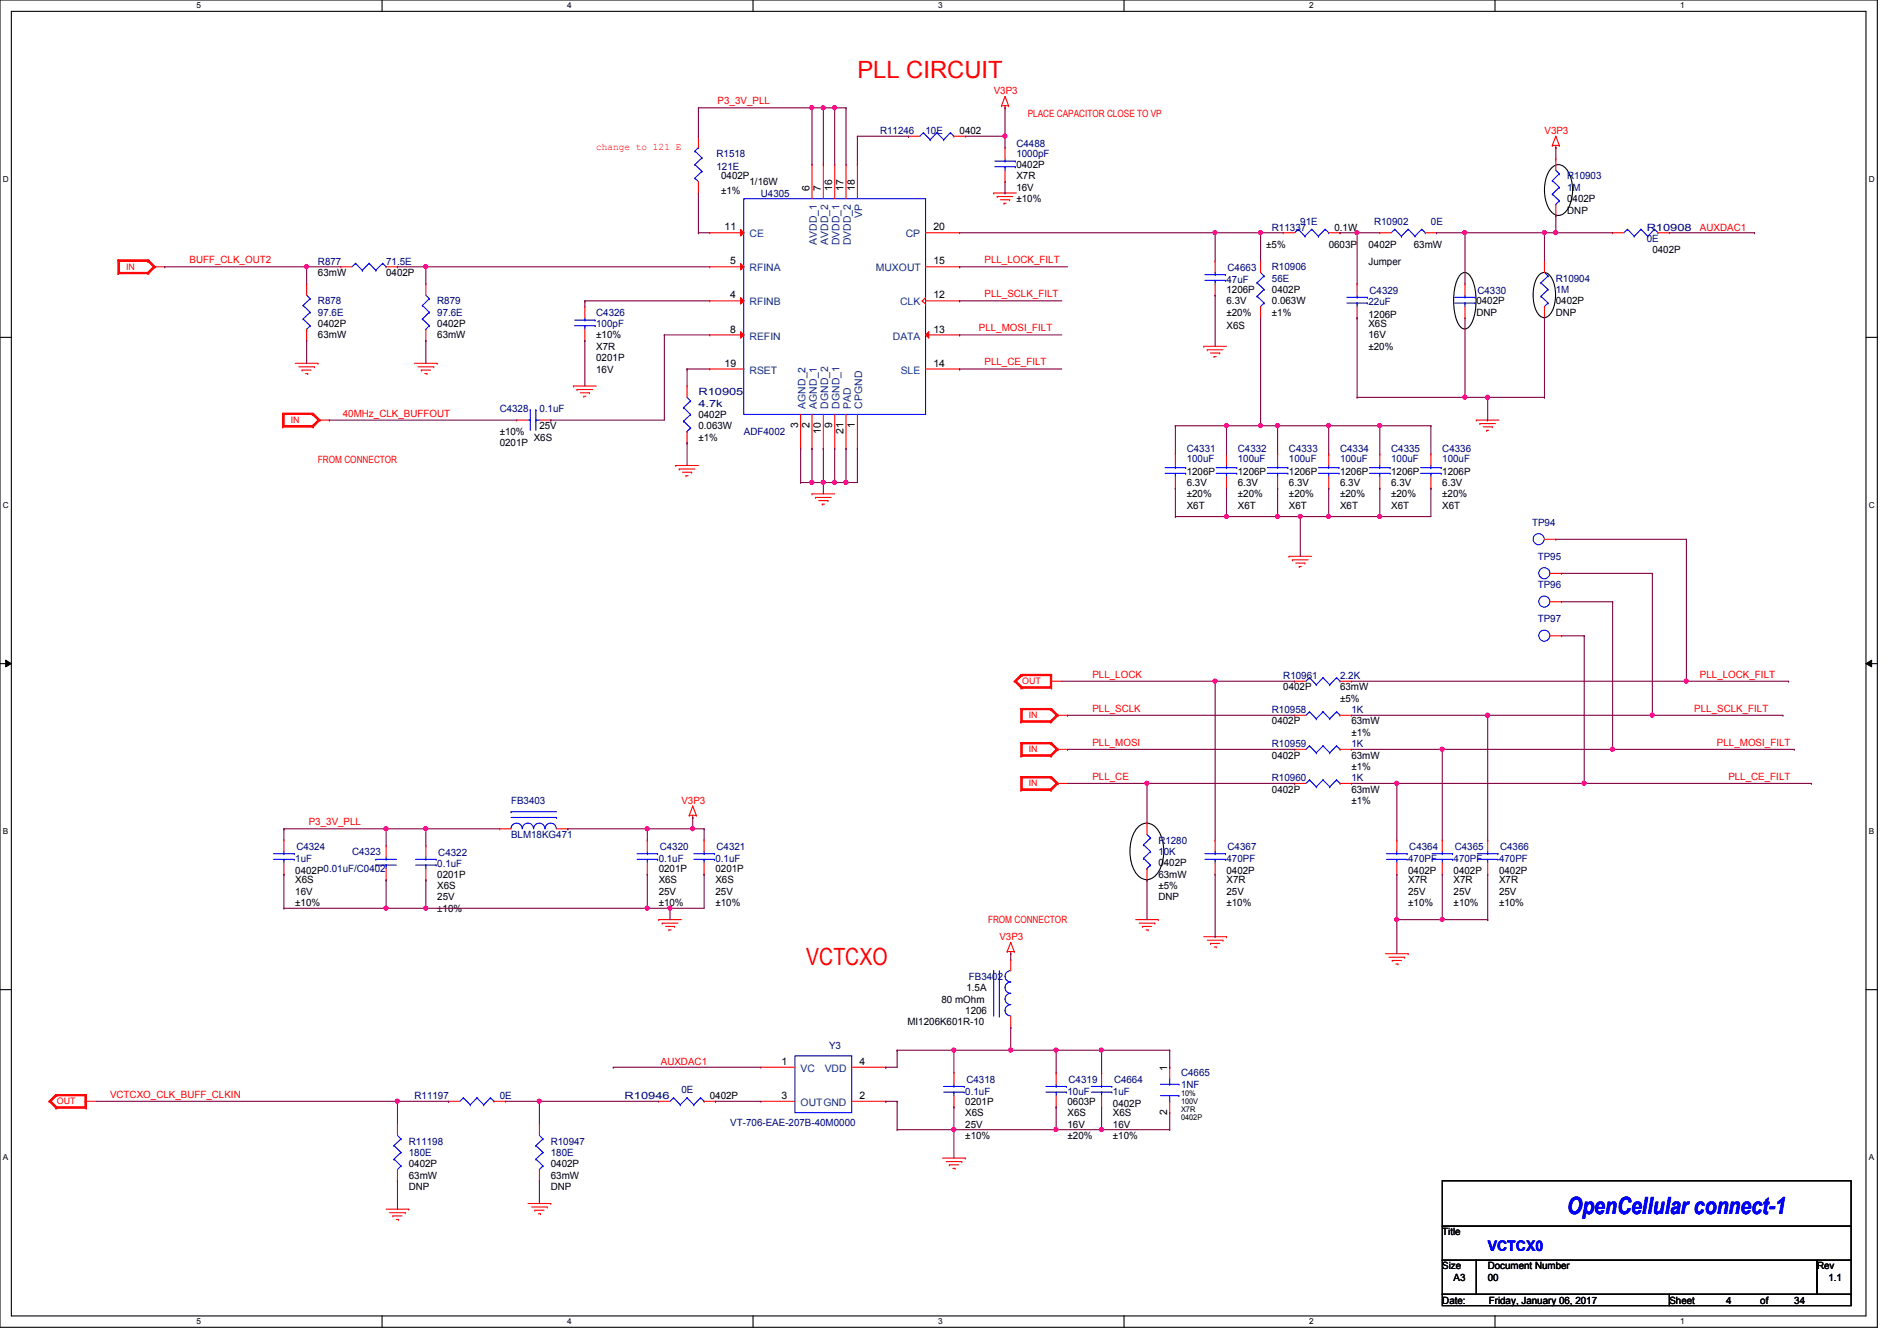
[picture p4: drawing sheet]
<svg xmlns="http://www.w3.org/2000/svg" width="297mm" height="210mm" viewBox="0 0 297 210" stroke-linecap="round" stroke-linejoin="round" font-family="sans-serif">
<defs><g id="words">
<g font-size="3.7" fill="#f00">
<text x="134.2" y="12.2">PLL CIRCUIT</text>
<text x="126.2" y="151">VCTCXO</text>
</g>
<text font-size="3.7" fill="#00f" x="245.4" y="190.2">OpenCellular connect-1</text>
<text font-size="2.3" fill="#00f" x="232.9" y="195.9">VCTCX0</text>
<g font-size="1.6" fill="#f00">
<text x="112.4" y="16.3">P3_3V_PLL</text>
<text x="155.6" y="14.8">V3P3</text>
<text x="93.3" y="23.5">change to 121 E</text>
<text x="160.9" y="18.3">PLACE CAPACITOR CLOSE TO VP</text>
<text x="241.8" y="21">V3P3</text>
<text x="29.7" y="41.2">BUFF_CLK_OUT2</text>
<text x="154.1" y="41.2">PLL_LOCK_FILT</text>
<text x="266.1" y="36.1">AUXDAC1</text>
<text x="154.1" y="46.6">PLL_SCLK_FILT</text>
<text x="153.2" y="51.9">PLL_MOSI_FILT</text>
<text x="154.1" y="57.2">PLL_CE_FILT</text>
<text x="53.7" y="65.2">40MHz_CLK_BUFFOUT</text>
<text x="49.8" y="72.6">FROM CONNECTOR</text>
<text x="171" y="106.1">PLL_LOCK</text>
<text x="266.1" y="106.1">PLL_LOCK_FILT</text>
<text x="171" y="111.5">PLL_SCLK</text>
<text x="265.3" y="111.5">PLL_SCLK_FILT</text>
<text x="171" y="116.8">PLL_MOSI</text>
<text x="268.8" y="116.8">PLL_MOSI_FILT</text>
<text x="106.7" y="125.9">V3P3</text>
<text x="171" y="122.1">PLL_CE</text>
<text x="270.6" y="122.1">PLL_CE_FILT</text>
<text x="48.3" y="129.2">P3_3V_PLL</text>
<text x="154.7" y="144.6">FROM CONNECTOR</text>
<text x="156.5" y="147.2">V3P3</text>
<text x="103.5" y="166.8">AUXDAC1</text>
<text x="17.2" y="171.9">VCTCXO_CLK_BUFF_CLKIN</text>
</g>
<g font-size="1.6" fill="#000080">
<text x="137.8" y="21">R11246</text>
<text x="144.9" y="21">10E</text>
<text x="159.1" y="22.9">C4488</text>
<text x="112.2" y="24.6">R1518</text>
<text x="112.2" y="26.7">121E</text>
<text x="159.1" y="24.6">1000pF</text>
<text x="245.4" y="28.1">R10903</text>
<text x="245.4" y="29.9">1M</text>
<text x="119.1" y="30.8">U4305</text>
<text x="203.6" y="35.2">91E</text>
<text x="215.1" y="35.2">R10902</text>
<text x="224" y="35.2">0E</text>
<text x="49.8" y="41.4">R877</text>
<text x="60.5" y="41.4">71.5E</text>
<text x="199.1" y="36.1">R11337</text>
<text x="257.8" y="36.1">R10908</text>
<text x="257.8" y="37.9">0E</text>
<text x="49.8" y="47.7">R878</text>
<text x="68.5" y="47.7">R879</text>
<text x="192" y="44.3">47uF</text>
<text x="192.2" y="42.5">C4663</text>
<text x="199.1" y="42.3">R10906</text>
<text x="199.1" y="44.1">56E</text>
<text x="214.2" y="47.8">22uF</text>
<text x="214.4" y="46.1">C4329</text>
<text x="231.3" y="46.1">C4330</text>
<text x="243.6" y="44.1">R10904</text>
<text x="243.6" y="45.9">1M</text>
<text x="49.8" y="49.4">97.6E</text>
<text x="68.5" y="49.4">97.6E</text>
<text x="93.3" y="49.4">C4326</text>
<text x="93.3" y="51.2">100pF</text>
<text x="78.2" y="64.6">C4328</text>
<text x="84.5" y="64.6">0.1uF</text>
<text x="109.3" y="61.9">R10905</text>
<text x="109.3" y="63.7">4.7k</text>
<text x="116.5" y="68.1">ADF4002</text>
<text x="185.8" y="70.8">C4331</text>
<text x="193.8" y="70.8">C4332</text>
<text x="201.8" y="70.8">C4333</text>
<text x="209.8" y="70.8">C4334</text>
<text x="217.8" y="70.8">C4335</text>
<text x="225.8" y="70.8">C4336</text>
<text x="185.8" y="72.4">100uF</text>
<text x="193.8" y="72.4">100uF</text>
<text x="201.8" y="72.4">100uF</text>
<text x="209.8" y="72.4">100uF</text>
<text x="217.8" y="72.4">100uF</text>
<text x="225.8" y="72.4">100uF</text>
<text x="239.9" y="82.3">TP94</text>
<text x="240.7" y="87.7">TP95</text>
<text x="240.7" y="92.1">TP96</text>
<text x="240.7" y="97.5">TP97</text>
<text x="200.9" y="106.3">R10961</text>
<text x="209.8" y="106.3">2.2K</text>
<text x="199.1" y="111.7">R10958</text>
<text x="211.6" y="111.7">1K</text>
<text x="199.1" y="117">R10959</text>
<text x="211.6" y="117">1K</text>
<text x="80" y="125.9">FB3403</text>
<text x="199.1" y="122.3">R10960</text>
<text x="211.6" y="122.3">1K</text>
<text x="80" y="131.2">BLM18KG471</text>
<text x="46.2" y="135">1uF</text>
<text x="46.4" y="133.2">C4324</text>
<text x="55.1" y="133.9">C4323</text>
<text x="68.5" y="135.8">0.1uF</text>
<text x="68.6" y="134.1">C4322</text>
<text x="103.1" y="135">0.1uF</text>
<text x="103.3" y="133.2">C4320</text>
<text x="112" y="135">0.1uF</text>
<text x="112.2" y="133.2">C4321</text>
<text x="181.4" y="132.1">R1280</text>
<text x="181.4" y="133.9">10K</text>
<text x="192" y="135">470PF</text>
<text x="192.2" y="133.2">C4367</text>
<text x="220.5" y="135">470PF</text>
<text x="220.6" y="133.2">C4364</text>
<text x="227.6" y="135">470PF</text>
<text x="227.8" y="133.2">C4365</text>
<text x="234.7" y="135">470PF</text>
<text x="234.9" y="133.2">C4366</text>
<text x="151.7" y="153.5">FB3402</text>
<text x="129.8" y="164.3">Y3</text>
<text x="64.9" y="172.1">R11197</text>
<text x="78.2" y="172.1">0E</text>
<text x="97.8" y="172.1">R10946</text>
<text x="106.7" y="171.2">0E</text>
<text x="151.1" y="171.4">0.1uF</text>
<text x="151.3" y="169.6">C4318</text>
<text x="167.1" y="171.4">10uF</text>
<text x="167.3" y="169.6">C4319</text>
<text x="174.2" y="171.4">1uF</text>
<text x="174.4" y="169.6">C4664</text>
<text x="184.9" y="170.3">1NF</text>
<text x="184.9" y="168.6">C4665</text>
<text x="64" y="179.2">R11198</text>
<text x="86.2" y="179.2">R10947</text>
<text x="114.3" y="176.4">VT-706-EAE-207B-40M0000</text>
<text x="64" y="181">180E</text>
<text x="86.2" y="181">180E</text>
</g>
<g font-size="1.6">
<text x="150.2" y="21">0402</text>
<text x="112.9" y="28.1">0402P</text>
<text x="117.3" y="29">1/16W</text>
<text x="126.7" y="29.9" transform="rotate(-90 126.7 29.9)">6</text>
<text x="128.5" y="29.9" transform="rotate(-90 128.5 29.9)">7</text>
<text x="130.3" y="29.9" transform="rotate(-90 130.3 29.9)">16</text>
<text x="132.1" y="29.9" transform="rotate(-90 132.1 29.9)">17</text>
<text x="133.9" y="29.9" transform="rotate(-90 133.9 29.9)">18</text>
<text x="159.1" y="29.9">16V</text>
<text x="159.1" y="26.3">0402P</text>
<text x="159.1" y="28.1">X7R</text>
<text x="112.9" y="30.4">±1%</text>
<text x="159.1" y="31.7">±10%</text>
<text x="245.4" y="31.7">0402P</text>
<text x="245.4" y="33.4">DNP</text>
<text x="113.5" y="36.1">11</text>
<text x="114.3" y="41.4">5</text>
<text x="146.1" y="36.1">20</text>
<text x="146.1" y="41.4">15</text>
<text x="198.2" y="38.8">±5%</text>
<text x="208" y="38.8">0603P</text>
<text x="208.9" y="36.1">0.1W</text>
<text x="214.2" y="38.8">0402P</text>
<text x="214.2" y="41.4">Jumper</text>
<text x="221.4" y="38.8">63mW</text>
<text x="258.7" y="39.7">0402P</text>
<text x="49.8" y="43.2">63mW</text>
<text x="60.5" y="43.2">0402P</text>
<text x="114.3" y="46.7">4</text>
<text x="146.1" y="46.7">12</text>
<text x="192" y="47.7">6.3V</text>
<text x="192" y="45.9">1206P</text>
<text x="199.1" y="47.7">0.063W</text>
<text x="199.1" y="45.9">0402P</text>
<text x="231.1" y="47.7">0402P</text>
<text x="243.6" y="47.7">0402P</text>
<text x="49.8" y="51.2">0402P</text>
<text x="49.8" y="53">63mW</text>
<text x="68.5" y="51.2">0402P</text>
<text x="68.5" y="53">63mW</text>
<text x="93.3" y="53">±10%</text>
<text x="114.3" y="52.1">8</text>
<text x="146.1" y="52.1">13</text>
<text x="192" y="49.4">±20%</text>
<text x="192" y="51.6">X6S</text>
<text x="199.1" y="49.4">±1%</text>
<text x="214.2" y="49.8">1206P</text>
<text x="214.2" y="53">16V</text>
<text x="214.2" y="51.2">X6S</text>
<text x="231.1" y="49.4">DNP</text>
<text x="243.6" y="49.4">DNP</text>
<text x="93.3" y="56.6">0201P</text>
<text x="93.3" y="58.3">16V</text>
<text x="93.3" y="54.8">X7R</text>
<text x="113.5" y="57.4">19</text>
<text x="146.1" y="57.4">14</text>
<text x="214.2" y="54.8">±20%</text>
<text x="109.3" y="65.4">0402P</text>
<text x="78.2" y="68.1">±10%</text>
<text x="78.2" y="69.9">0201P</text>
<text x="83.6" y="69">X6S</text>
<text x="84.5" y="67.2">25V</text>
<text x="109.3" y="67.2">0.063W</text>
<text x="109.3" y="69">±1%</text>
<text x="125" y="67" transform="rotate(-90 125 67)">3</text>
<text x="126.7" y="67" transform="rotate(-90 126.7 67)">2</text>
<text x="128.5" y="67.9" transform="rotate(-90 128.5 67.9)">10</text>
<text x="130.3" y="67" transform="rotate(-90 130.3 67)">9</text>
<text x="132.1" y="67.9" transform="rotate(-90 132.1 67.9)">21</text>
<text x="133.9" y="67" transform="rotate(-90 133.9 67)">1</text>
<text x="185.8" y="74.3">1206P</text>
<text x="185.8" y="76.1">6.3V</text>
<text x="185.8" y="77.9">±20%</text>
<text x="193.8" y="74.3">1206P</text>
<text x="193.8" y="76.1">6.3V</text>
<text x="193.8" y="77.9">±20%</text>
<text x="201.8" y="74.3">1206P</text>
<text x="201.8" y="76.1">6.3V</text>
<text x="201.8" y="77.9">±20%</text>
<text x="209.8" y="74.3">1206P</text>
<text x="209.8" y="76.1">6.3V</text>
<text x="209.8" y="77.9">±20%</text>
<text x="217.8" y="74.3">1206P</text>
<text x="217.8" y="76.1">6.3V</text>
<text x="217.8" y="77.9">±20%</text>
<text x="225.8" y="74.3">1206P</text>
<text x="225.8" y="76.1">6.3V</text>
<text x="225.8" y="77.9">±20%</text>
<text x="185.8" y="79.7">X6T</text>
<text x="193.8" y="79.7">X6T</text>
<text x="201.8" y="79.7">X6T</text>
<text x="209.8" y="79.7">X6T</text>
<text x="217.8" y="79.7">X6T</text>
<text x="225.8" y="79.7">X6T</text>
<text x="199.1" y="113.5">0402P</text>
<text x="200.9" y="108.1">0402P</text>
<text x="209.8" y="108.1">63mW</text>
<text x="209.8" y="109.9">±5%</text>
<text x="211.6" y="113.5">63mW</text>
<text x="199.1" y="118.8">0402P</text>
<text x="211.6" y="118.8">63mW</text>
<text x="211.6" y="115.2">±1%</text>
<text x="199.1" y="124.1">0402P</text>
<text x="211.6" y="124.1">63mW</text>
<text x="211.6" y="120.6">±1%</text>
<text x="211.6" y="125.9">±1%</text>
<text x="46.2" y="136.9">0402P0.01uF/C0402</text>
<text x="68.5" y="137.5">0201P</text>
<text x="103.1" y="136.6">0201P</text>
<text x="112" y="136.6">0201P</text>
<text x="181.4" y="135.7">0402P</text>
<text x="181.4" y="137.5">63mW</text>
<text x="192" y="136.9">0402P</text>
<text x="220.5" y="136.9">0402P</text>
<text x="227.6" y="136.9">0402P</text>
<text x="234.7" y="136.9">0402P</text>
<text x="46.2" y="140.1">16V</text>
<text x="46.2" y="138.3">X6S</text>
<text x="46.2" y="141.9">±10%</text>
<text x="68.5" y="142.8">±10%</text>
<text x="68.5" y="141">25V</text>
<text x="68.5" y="139.2">X6S</text>
<text x="103.1" y="141.9">±10%</text>
<text x="103.1" y="140.1">25V</text>
<text x="103.1" y="138.3">X6S</text>
<text x="112" y="141.9">±10%</text>
<text x="112" y="140.1">25V</text>
<text x="112" y="138.3">X6S</text>
<text x="181.4" y="139.2">±5%</text>
<text x="181.4" y="141">DNP</text>
<text x="192" y="140.1">25V</text>
<text x="192" y="138.3">X7R</text>
<text x="192" y="141.9">±10%</text>
<text x="220.5" y="140.1">25V</text>
<text x="220.5" y="138.3">X7R</text>
<text x="220.5" y="141.9">±10%</text>
<text x="227.6" y="140.1">25V</text>
<text x="227.6" y="138.3">X7R</text>
<text x="227.6" y="141.9">±10%</text>
<text x="234.7" y="140.1">25V</text>
<text x="234.7" y="138.3">X7R</text>
<text x="234.7" y="141.9">±10%</text>
<text x="151.3" y="155.2">1.5A</text>
<text x="142.1" y="160.6">MI1206K601R-10</text>
<text x="147.4" y="157">80 mOhm</text>
<text x="151.1" y="158.8">1206</text>
<text x="122.3" y="166.8">1</text>
<text x="134.6" y="166.8">4</text>
<text x="182.8" y="167.7" transform="rotate(-90 182.8 167.7)">1</text>
<text x="111.1" y="172.1">0402P</text>
<text x="122.3" y="172.1">3</text>
<text x="134.6" y="172.1">2</text>
<text x="151.1" y="173">0201P</text>
<text x="167.1" y="173">0603P</text>
<text x="174.2" y="173.4">0402P</text>
<text x="151.1" y="178.4">±10%</text>
<text x="151.1" y="176.6">25V</text>
<text x="151.1" y="174.8">X6S</text>
<text x="167.1" y="178.4">±20%</text>
<text x="167.1" y="176.6">16V</text>
<text x="167.1" y="174.8">X6S</text>
<text x="174.2" y="176.6">16V</text>
<text x="174.2" y="174.8">X6S</text>
<text x="174.2" y="178.4">±10%</text>
<text x="182.8" y="174.6" transform="rotate(-90 182.8 174.6)">2</text>
<text x="64" y="182.8">0402P</text>
<text x="64" y="184.6">63mW</text>
<text x="86.2" y="182.8">0402P</text>
<text x="86.2" y="184.6">63mW</text>
<text x="64" y="186.4">DNP</text>
<text x="86.2" y="186.4">DNP</text>
<text x="225.8" y="193.5">Title</text>
<text x="225.8" y="198.8">Size</text>
<text x="227.6" y="200.6">A3</text>
<text x="232.9" y="198.8">Document Number</text>
<text x="232.9" y="200.6">00</text>
<text x="284.5" y="198.8">Rev</text>
<text x="286.3" y="200.6">1.1</text>
<text x="225.8" y="204.1">Date:</text>
<text x="233.1" y="204.1">Friday, January 06, 2017</text>
<text x="261.4" y="204.1">Sheet</text>
<text x="270.3" y="204.1">4</text>
<text x="275.6" y="204.1">of</text>
<text x="280.9" y="204.1">34</text>
</g>
<g font-size="1.6" fill="#004080">
<text x="135" y="34.2" transform="rotate(-90 135 34.2)">VP</text>
<text x="117.3" y="37.2">CE</text>
<text x="127.9" y="38.4" transform="rotate(-90 127.9 38.4)">AVDD_1</text>
<text x="129.7" y="38.4" transform="rotate(-90 129.7 38.4)">AVDD_2</text>
<text x="131.4" y="38.4" transform="rotate(-90 131.4 38.4)">DVDD_1</text>
<text x="133.2" y="38.4" transform="rotate(-90 133.2 38.4)">DVDD_2</text>
<text x="141.8" y="37.2">CP</text>
<text x="117.3" y="42.5">RFINA</text>
<text x="117.3" y="47.8">RFINB</text>
<text x="137.1" y="42.5">MUXOUT</text>
<text x="140.9" y="47.8">CLK</text>
<text x="117.3" y="53.2">REFIN</text>
<text x="139.8" y="53.2">DATA</text>
<text x="117.3" y="58.5">RSET</text>
<text x="141" y="58.5">SLE</text>
<text x="126.1" y="64" transform="rotate(-90 126.1 64)">AGND_2</text>
<text x="127.9" y="64" transform="rotate(-90 127.9 64)">AGND_1</text>
<text x="129.7" y="64" transform="rotate(-90 129.7 64)">DGND_2</text>
<text x="131.4" y="64" transform="rotate(-90 131.4 64)">DGND_1</text>
<text x="133.2" y="64" transform="rotate(-90 133.2 64)">PAD</text>
<text x="135" y="64" transform="rotate(-90 135 64)">CPGND</text>
<text x="125.3" y="167.9">VC</text>
<text x="129.1" y="167.9">VDD</text>
<text x="125.3" y="173.2">OUTGND</text>
</g>
<g font-size="1.4" fill="#f00">
<text x="19.7" y="42.2">IN</text>
<text x="45.5" y="66.2">IN</text>
<text x="160" y="107.1">OUT</text>
<text x="161.1" y="112.4">IN</text>
<text x="161.1" y="117.8">IN</text>
<text x="161.1" y="123.1">IN</text>
<text x="8.9" y="172.9">OUT</text>
</g>
<g font-size="1.3">
<text x="30.8" y="1.3">5</text>
<text x="88.8" y="1.3">4</text>
<text x="146.9" y="1.3">3</text>
<text x="205" y="1.3">2</text>
<text x="263.1" y="1.3">1</text>
<text x=".5" y="28.4">D</text>
<text x="292.6" y="28.4">D</text>
<text x=".5" y="79.5">C</text>
<text x="292.6" y="79.5">C</text>
<text x=".5" y="130.6">B</text>
<text x="292.6" y="130.6">B</text>
<text x=".5" y="181.7">A</text>
<text x="292.6" y="181.7">A</text>
<text x="30.8" y="207.4">5</text>
<text x="88.8" y="207.4">4</text>
<text x="146.9" y="207.4">3</text>
<text x="205" y="207.4">2</text>
<text x="263.1" y="207.4">1</text>
</g>
<g font-size="1.2">
<text x="184.9" y="172.9">100V</text>
<text x="184.9" y="171.7">10%</text>
<text x="184.9" y="175.4">0402P</text>
<text x="184.9" y="174.2">X7R</text>
</g>
</g></defs>
<path d="M0 0h293.9v207.9h-293.9zM1.8 1.8h290.3v204.3h-290.3z" fill="none" stroke="#000" stroke-width=".17"/>
<g fill="#fff">
<path d="M30.8 .2h.7v1.4h-.7z"/>
<path d="M30.8 206.2h.7v1.4h-.7z"/>
</g>
<path d="M59.8 0v1.8M59.8 206.1v1.8" fill="none" stroke="#000" stroke-width=".17"/>
<g fill="#fff">
<path d="M88.8 .2h.7v1.4h-.7z"/>
<path d="M88.8 206.2h.7v1.4h-.7z"/>
</g>
<path d="M117.9 0v1.8M117.9 206.1v1.8" fill="none" stroke="#000" stroke-width=".17"/>
<g fill="#fff">
<path d="M146.9 .2h.7v1.4h-.7z"/>
<path d="M146.9 206.2h.7v1.4h-.7z"/>
</g>
<path d="M176 0v1.8M176 206.1v1.8" fill="none" stroke="#000" stroke-width=".17"/>
<g fill="#fff">
<path d="M205 .2h.7v1.4h-.7z"/>
<path d="M205 206.2h.7v1.4h-.7z"/>
</g>
<path d="M234.1 0v1.8M234.1 206.1v1.8" fill="none" stroke="#000" stroke-width=".17"/>
<g fill="#fff">
<path d="M263.1 .2h.6v1.4h-.6z"/>
<path d="M263.1 206.2h.6v1.4h-.6z"/>
<path d="M.5 27.3h.9v1.4h-.9z"/>
<path d="M292.6 27.3h.9v1.4h-.9z"/>
<path d="M.5 78.4h.9v1.4h-.9z"/>
<path d="M292.6 78.4h.9v1.4h-.9z"/>
</g>
<path d="M0 52.8h1.8M292.1 52.8h1.8" fill="none" stroke="#000" stroke-width=".17"/>
<g fill="#fff">
<path d="M.5 129.5h.8v1.4h-.8z"/>
<path d="M292.6 129.5h.8v1.4h-.8z"/>
</g>
<path d="M0 103.9h1.8M292.1 103.9h1.8" fill="none" stroke="#000" stroke-width=".17"/>
<path d="M.9 103.4l.9 .5-.9 .5zM292.1 103.9l.9-.5v1z" fill="#000"/>
<path d="M.9 103.4l.9 .5-.9 .5zM292.1 103.9l.9-.5v1z" fill="none" stroke="#000" stroke-width=".16"/>
<g fill="#fff">
<path d="M.5 180.5h.8v1.4h-.8z"/>
<path d="M292.6 180.5h.8v1.4h-.8z"/>
</g>
<g fill="none" stroke="#000" stroke-width=".17">
<path d="M242.8 26.5a1.48 1.48 0 0 1 2.6 .2 5.9 5.9 0 0 1-.4 6.6 1.55 1.55 0 0 1-2.6-.7 6.3 6.3 0 0 1 .4-6.1zM228.6 43a.96 .96 0 0 1 1-.3 .96 .96 0 0 1 .7 .7 9 9 0 0 1 0 7.4 1.02 1.02 0 0 1-1 .7 1.02 1.02 0 0 1-1-.7 9.3 9.3 0 0 1 0-7.4zM241 43a1.12 1.12 0 0 1 1.9 .4 5.8 5.8 0 0 1-.4 6 1.1 1.1 0 0 1-1.8-.4 5.9 5.9 0 0 1 .3-6zM178.1 129.7a1.95 1.95 0 0 1 3.3 .5 6.5 6.5 0 0 1-.4 6.8 1.93 1.93 0 0 1-3.3-.5 6.6 6.6 0 0 1 .4-6.8zM0 155h1.8M292.1 155h1.8M225.8 184.9h64v7.1h-64zM225.8 192h64v5.4h-64zM225.8 197.4h5.3v5.3h-5.3zM231.1 197.4h53.4v5.3h-53.4zM284.5 197.4h5.3v5.3h-5.3zM225.8 202.7h35.6v1.8h-35.6z"/>
<path d="M261.4 202.7h28.4v1.8h-28.4z"/>
</g>
<g fill="none" stroke="#f00" stroke-width=".17">
<path d="M156.8 16.6h.1M156.8 16.6h1.1M157.4 16.9h.1M157.4 15.1h.1M157.4 16.6v.3M157.4 15.1l-.6 1.5M157.4 15.1l.5 1.5M157.9 16.6h.1M109.3 30.2h.1M109.3 21.3h.1M109.3 21.3v1.8M109.3 28.4v1.8"/>
<path d="M142.2 21.3h.1M142.2 21.3h1.8M149.4 21.3h1.7M151.1 21.3h.1M155.6 30.2h.1M155.6 30.2h3.5M156.1 30.8h.1M156.1 30.8h2.5M156.6 31.3h1.5M157.2 31.8h.1M157.2 31.8h.3M157.4 23.1h.1"/>
<path d="M157.4 28.4h.1M157.4 23.1v1.8M157.4 26.7v1.7M158.1 31.3h.1M200.9 36.4h.1M200.9 36.4h1.8M208 36.4h1.8M209.8 36.4h.1M216 36.4h.1M216 36.4h1.8M223.1 36.4h1.8M224.9 36.4h.1"/>
<path d="M243 22.8h.1M243 22.8h1.1M243.6 23.1h.1M243.6 21.3h.1M243.6 24.9h.1M243.6 33.8h.1M243.6 22.8v.3M243.6 24.9v1.8M243.6 32v1.8M243.6 21.3l-.6 1.5M243.6 21.3l.5 1.5M244.1 22.8h.1"/>
<path d="M252.5 36.4h.1M252.5 36.4h1.8M259.6 36.4h1.8M261.4 36.4h.1M18.5 40.7h.1M18.5 42.8h.1M18.5 40.7h4.8M18.5 40.7v2.1M18.5 42.8h4.8M18.7 40.9h.1M18.7 42.7h.1M18.7 40.9h4.4"/>
<path d="M18.7 40.9v1.8M18.7 42.7h4.4M23.1 40.9h.1M23.1 42.7h.1M23.1 40.7h.1M23.1 42.8h.1M23.1 40.9l.9 .9M23.1 40.9l1.1 .9M23.1 40.7l1.1 1.1M23.3 40.7h.1M23.3 42.8h.1M23.3 40.7l1 1.1"/>
<path d="M24 41.8h.1M24 41.8h1.8M24 41.8l-.9 .9M24.2 41.8h.1M24.2 41.8l-1.1 1M24.2 41.8l-1.1 .9M24.3 41.8h.1M24.3 41.8l-1 1M46.2 56.9h3.6M46.8 57.4h2.4M47.3 58h.1M47.3 58h1.4"/>
<path d="M47.8 58.5h.4M48.2 58.5h.1M49.2 57.4h.1M49.8 56.9h.1M53.3 41.8h.1M53.3 41.8h1.8M60.5 41.8h1.7M62.2 41.8h.1M64.9 56.9h3.6M65.4 57.4h2.5M66 58h.1M66 58h1.4"/>
<path d="M66.5 58.5h.3M66.7 44.4h.1M66.7 53.3h.1M66.7 44.4v1.8M66.7 51.6v1.7M66.8 58.5h.1M67.9 57.4h.1M68.5 56.9h.1M91.6 48h.1M91.6 53.3h.1M91.6 48v1.8M91.6 51.6v1.7"/>
<path d="M188.5 54.2h.1M188.5 54.2h3.5M189 54.8h.1M189 54.8h2.5M189.5 55.3h1.5M190.1 55.8h.1M190.1 55.8h.3M190.2 40.9h.1M190.2 46.2h.1M190.2 40.9v1.8M190.2 44.4v1.8M191 55.3h.1"/>
<path d="M197.4 40.9h.1M197.4 49.8h.1M197.4 40.9v1.8M197.4 48v1.8M212.5 44.4h.1M212.5 49.8h.1M212.5 44.4v1.8M212.5 48v1.8M229.4 44.4h.1M229.4 49.8h.1M229.4 44.4v1.8M229.4 48v1.8"/>
<path d="M241.8 40.9h.1M241.8 49.8h.1M241.8 40.9v1.8M241.8 48v1.8M44.3 64.7h.1M44.3 66.8h.1M44.3 66.8h4.8M44.3 64.7h4.8M44.3 64.7v2.1M44.4 64.9h.1M44.4 66.7h.1M44.4 64.9h4.5"/>
<path d="M44.4 64.9v1.8M44.4 66.7h4.5M48.9 64.9h.1M48.9 66.7h.1M48.9 64.7h.1M48.9 66.8h.1M48.9 64.9l.9 .9M48.9 64.9l1.1 .9M48.9 64.7l1.1 1.1M49.1 64.7h.1M49.1 66.8h.1M49.1 64.7l1 1.1"/>
<path d="M49.8 65.8h.1M49.8 65.8h1.8M49.8 65.8l-.9 .9M50 65.8h.1M50 65.8l-1.1 1M50 65.8l-1.1 .9M50.1 65.8h.1M50.1 65.8l-1 1M80.9 65.8h.1M80.9 65.8h1.8M84.5 65.8h1.7M86.2 65.8h.1"/>
<path d="M89.8 60.5h.1M89.8 60.5h3.5M90.3 61h.1M90.3 61h2.5M90.8 61.5h1.5M91.4 62.1h.1M91.4 62.1h.3M92.3 61.5h.1M105.8 72.9h.1M105.8 72.9h3.5M106.3 73.4h.1M106.3 73.4h2.5"/>
<path d="M106.8 74h1.5M107.4 74.5h.1M107.4 74.5h.3M107.6 60.5h.1M107.6 69.3h.1M107.6 60.5v1.7M107.6 67.6v1.7M108.3 74h.1M127.1 77.3h.1M127.1 77.3h3.6M127.7 77.9h.1M127.7 77.9h2.4"/>
<path d="M128.2 78.4h1.4M128.7 79h.1M128.7 79h.4M129.6 78.4h.1M192 71.1h.1M192 76.5h.1M192 71.1v1.8M192 74.7v1.8M200 71.1h.1M200 76.5h.1M200 71.1v1.8M200 74.7v1.8"/>
<path d="M208 71.1h.1M208 76.5h.1M208 71.1v1.8M208 74.7v1.8M216 71.1h.1M216 76.5h.1M216 71.1v1.8M216 74.7v1.8M224 71.1h.1M224 76.5h.1M224 71.1v1.8M224 74.7v1.8"/>
<path d="M231.1 65.8h.1M231.1 65.8h3.6M231.7 66.3h.1M231.7 66.3h2.4M232.2 66.8h1.4M232.7 67.4h.1M232.7 67.4h.4M233.6 66.8h.1M201.8 87.1h.1M201.8 87.1h3.6M202.4 87.7h.1M202.4 87.7h2.4"/>
<path d="M202.9 88.2h1.4M203.4 88.7h.1M203.4 88.7h.4M204.3 88.2h.1M242.7 99.6h1.8M242.7 94.2h1.8M242.7 89.8h1.8M244.5 99.6h.1M244.5 94.2h.1M244.5 89.8h.1M158.8 106.7h.1M158.8 106.7l1.1 1"/>
<path d="M159 106.7h.1M159 106.7l1 1M159 106.7l1 .9M159.1 106.7h.1M159.1 106.7l.9 .9M159.9 116.3h.1M159.9 118.4h.1M159.9 111h.1M159.9 113.1h.1M159.9 105.6h.1M159.9 107.7h.1M159.9 111v2.1"/>
<path d="M159.9 116.3v2.1M159.9 116.3h4.7M159.9 118.4h4.7M159.9 111h4.7M159.9 113.1h4.7M159.9 105.6h4.7M159.9 107.7h4.7M159.9 105.6l-1.1 1.1M160 116.5h.1M160 118.2h.1M160 111.1h.1M160 112.9h.1"/>
<path d="M160 105.8h.1M160 107.6h.1M160 105.6h.1M160 107.7h.1M160 111.1v1.8M160 116.5v1.7M160 116.5h4.5M160 118.2h4.5M160 111.1h4.5M160 112.9h4.5M160 105.8l-.9 .9M160 105.8h4.5"/>
<path d="M160 107.6h4.5M160 105.8l-1 .9M160 105.6l-1 1.1M164.5 116.5h.1M164.5 118.2h.1M164.5 116.3h.1M164.5 118.4h.1M164.5 111.1h.1M164.5 112.9h.1M164.5 111h.1M164.5 113.1h.1M164.5 106.7h.1"/>
<path d="M164.5 105.8h.1M164.5 107.6h.1M164.5 116.5l.9 .8M164.5 116.5l1 .8M164.5 116.3l1 1M164.5 111.1l.9 .9M164.5 111.1l1 .9M164.5 111l1 1M164.5 106.7h1.7M164.5 105.8v1.8M164.6 116.3h.1M164.6 118.4h.1"/>
<path d="M164.6 111h.1M164.6 113.1h.1M164.6 105.6h.1M164.6 107.7h.1M164.6 116.3l1.1 1M164.6 111l1.1 1M164.6 105.6v2.1M165.4 117.3h.1M165.4 112h.1M165.4 117.3h1.7M165.4 117.3l-.9 .9M165.4 112h1.7"/>
<path d="M165.4 112l-.9 .9M165.5 117.3h.1M165.5 112h.1M165.5 117.3l-1 1.1M165.5 117.3l-1 .9M165.5 112l-1 1.1M165.5 112l-1 .9M165.7 117.3h.1M165.7 112h.1M165.7 117.3l-1.1 1.1M165.7 112l-1.1 1.1M202.7 112h.1"/>
<path d="M202.7 117.3h.1M202.7 106.7h.1M202.7 117.3h1.8M202.7 112h1.8M202.7 106.7h1.8M209.8 117.3h1.8M209.8 112h1.8M209.8 106.7h1.8M211.6 112h.1M211.6 117.3h.1M211.6 106.7h.1M44.4 131.6h.1"/>
<path d="M44.4 136.9h.1M44.4 131.6v1.7M44.4 135.1v1.8M66.7 132.5h.1M66.7 137.8h.1M66.7 132.5v1.7M66.7 136v1.8M78.2 129.8h.1M78.2 129.8h1.8M87.1 129.8h1.8M88.9 129.8h.1M107.9 127.7h.1"/>
<path d="M107.9 127.7h1.1M108.5 128h.1M108.5 126.2h.1M108.5 127.7v.3M108.5 126.2l-.6 1.5M108.5 126.2l.5 1.5M109 127.7h.1M110.2 131.6h.1M110.2 136.9h.1M110.2 131.6v1.7M110.2 135.1v1.8M159.9 121.6h.1"/>
<path d="M159.9 123.7h.1M159.9 121.6h4.7M159.9 121.6v2.1M159.9 123.7h4.7M160 121.8h.1M160 123.6h.1M160 121.8h4.5M160 121.8v1.8M160 123.6h4.5M164.5 121.8h.1M164.5 123.6h.1M164.5 121.6h.1"/>
<path d="M164.5 123.7h.1M164.5 121.8l.9 .9M164.5 121.8l1 .9M164.5 121.6l1 1.1M164.6 121.6h.1M164.6 123.7h.1M164.6 121.6l1.1 1.1M165.4 122.7h.1M165.4 122.7h1.7M165.4 122.7l-.9 .9M165.5 122.7h.1M165.5 122.7l-1 1"/>
<path d="M165.5 122.7l-1 .9M165.7 122.7h.1M165.7 122.7l-1.1 1M179.6 128.9h.1M179.6 137.8h.1M179.6 128.9v1.8M179.6 136v1.8M190.2 131.6h.1M190.2 136.9h.1M190.2 131.6v1.7M190.2 135.1v1.8M202.7 122.7h.1"/>
<path d="M202.7 122.7h1.8M209.8 122.7h1.8M211.6 122.7h.1M218.7 131.6h.1M218.7 136.9h.1M218.7 131.6v1.7M218.7 135.1v1.8M225.8 131.6h.1M225.8 136.9h.1M225.8 131.6v1.7M225.8 135.1v1.8M232.9 131.6h.1"/>
<path d="M232.9 136.9h.1M232.9 131.6v1.7M232.9 135.1v1.8M103.1 144h.1M103.1 144h3.6M103.7 144.6h.1M103.7 144.6h2.4M104.2 145.1h1.4M104.7 145.6h.1M104.7 145.6h.4M105.6 145.1h.1M157.7 149h.1"/>
<path d="M157.7 149h1.1M158.2 149.4h.1M158.2 147.6h.1M158.2 150.2h.1M158.2 149v.4M158.2 150.2v1.8M158.2 159.1v1.8M158.2 147.6l-.5 1.4M158.2 147.6l.6 1.4M158.8 149h.1M177.8 144h3.6M178.4 144.6h2.4"/>
<path d="M178.9 145.1h.1M178.9 145.1h1.4M179.4 145.6h.3M179.7 145.6h.1M180.8 144.6h.1M181.4 144h.1M188.5 146.7h3.5M189 147.2h2.5M189.5 147.7h.1M189.5 147.7h1.5M190.1 148.3h.3M190.4 148.3h.1"/>
<path d="M191.5 147.2h.1M192 146.7h.1M216.9 149.4h3.6M217.5 149.9h2.4M218 150.4h.1M218 150.4h1.4M218.5 151h.4M218.9 151h.1M219.9 149.9h.1M220.5 149.4h.1M7.7 172.5h.1M7.7 172.5l1 1"/>
<path d="M7.8 172.5h.1M7.8 172.5l1.1 1M7.8 172.5l1.1 .9M8 172.5h.1M8 172.5l.9 .9M8.7 171.4h.1M8.7 173.5h.1M8.7 171.4h4.8M8.7 173.5h4.8M8.7 171.4l-1 1.1M8.9 171.6h.1M8.9 173.4h.1"/>
<path d="M8.9 171.4h.1M8.9 173.5h.1M8.9 171.6l-.9 .9M8.9 171.6h4.4M8.9 173.4h4.4M8.9 171.6l-1.1 .9M8.9 171.4l-1.1 1.1M13.3 172.5h.1M13.3 171.6h.1M13.3 173.4h.1M13.3 172.5h1.8M13.3 171.6v1.8"/>
<path d="M13.5 171.4h.1M13.5 173.5h.1M13.5 171.4v2.1M62.2 176h.1M62.2 176v1.8M70.2 172.5h.1M70.2 172.5h1.8M77.3 172.5h1.8M79.1 172.5h.1M84.5 176h.1M84.5 176v1.8M103.1 172.5h.1"/>
<path d="M103.1 172.5h1.8M110.2 172.5h1.8M112 172.5h.1M119.1 167.1h.1M119.1 172.5h.1M119.1 172.5h5.4M119.1 167.1h5.4M133.3 172.5h5.4M133.3 167.1h5.4M138.7 167.1h.1M138.7 172.5h.1M149.4 168h.1"/>
<path d="M149.4 173.4h.1M149.4 168v1.8M149.4 171.6v1.8M158.2 160.9h.1M172.5 168h.1M172.5 173.4h.1M172.5 168v1.8M172.5 171.6v1.8M183.1 167.1h.1M183.1 174.2h.1M183.1 167.1v1.8M183.1 172.5v1.7"/>
<path d="M60.5 189.4h3.5M61 189.9h2.5M61.5 190.4h.1M61.5 190.4h1.4M62.1 191h.3M62.2 184.9h.1M62.2 183.1v1.8M62.4 191h.1M63.5 189.9h.1M64 189.4h.1M82.7 188.5h3.5M83.2 189h2.5"/>
<path d="M83.7 189.5h.1M83.7 189.5h1.5M84.3 190.1h.3M84.5 184.9h.1M84.5 183.1v1.8M84.6 190.1h.1M85.7 189h.1M86.2 188.5h.1M147.6 181.4h3.5M148.1 181.9h2.5M148.6 182.4h.1M148.6 182.4h1.5"/>
<path d="M149.2 183h.3M149.5 183h.1M150.6 181.9h.1M151.1 181.4h.1"/>
</g>
<g fill="none" stroke="#00f" stroke-width=".17">
<path d="M108.8 27.9h.1M108.8 25.8h.1M108.8 23.7h.1M108.8 27.9l.5 .5M108.8 25.8l1.1 1M108.8 23.7l1.1 1M109.3 23.1h.1M109.3 23.1l-.5 .6M109.9 26.8h.1M109.9 24.7h.1M109.9 26.8l-1.1 1.1M109.9 24.7l-1.1 1.1"/>
<path d="M116.5 31.1h28.4v33.8h-28.4zM144.6 20.8h.1M144.6 20.8l1 1.1M144.6 20.8l-.6 .5M145.6 21.9h.1M146.7 20.8h.1M146.7 20.8l1 1.1M146.7 20.8l-1.1 1.1M147.7 21.9h.1M148.8 20.8h.1M148.8 20.8l.6 .5M148.8 20.8l-1.1 1.1"/>
<path d="M149.4 21.3h.1M155.7 26.1h3.3M155.7 25.2h3.3M157.4 25.2h.1M157.4 26.1h.1M157.4 24.9v.3M157.4 26.1v.6M159 26.1h.1M159 25.2h.1M203.2 35.9h.1M203.2 35.9l-.5 .5M203.2 35.9l1.1 1.1"/>
<path d="M204.3 37h.1M205.4 35.9h.1M205.4 35.9l-1.1 1.1M205.4 35.9l1 1.1M206.4 37h.1M207.5 35.9h.1M207.5 35.9l-1.1 1.1M207.5 35.9l.5 .5M208 36.4h.1M218.4 35.9h.1M218.4 35.9l1 1.1M218.4 35.9l-.6 .5"/>
<path d="M219.4 37h.1M220.5 35.9h.1M220.5 35.9l1 1.1M220.5 35.9l-1.1 1.1M221.5 37h.1M222.6 35.9h.1M222.6 35.9l.5 .5M222.6 35.9l-1.1 1.1M223.1 36.4h.1M243 30.4h.1M243 28.3h.1M243 30.4l1.1 1.1"/>
<path d="M243 28.3l1.1 1M243.6 32h.1M243.6 26.7l.5 .5M244.1 31.5h.1M244.1 29.3h.1M244.1 27.2h.1M244.1 31.5l-.5 .5M244.1 29.3l-1.1 1.1M244.1 27.2l-1.1 1.1M254.8 35.9h.1M254.8 35.9l-.5 .5M254.8 35.9l1.1 1.1"/>
<path d="M255.9 37h.1M256.9 35.9h.1M256.9 35.9l-1 1.1M256.9 35.9l1.1 1.1M258 37h.1M259 35.9h.1M259 35.9l-1 1.1M259 35.9l.6 .5M259.6 36.4h.1M55.7 41.2h.1M55.7 41.2l1 1.1M55.7 41.2l-.6 .6"/>
<path d="M56.7 42.3h.1M57.8 41.2h.1M57.8 41.2l1 1.1M57.8 41.2l-1.1 1.1M58.8 42.3h.1M59.9 41.2h.1M59.9 41.2l.6 .6M59.9 41.2l-1.1 1.1M60.5 41.8h.1M66.1 50h.1M66.1 47.8h.1M66.1 50l1.1 1"/>
<path d="M66.1 47.8l1.1 1.1M66.7 51.6h.1M66.7 46.2l.5 .6M67.2 51h.1M67.2 48.9h.1M67.2 46.8h.1M67.2 51l-.5 .6M67.2 48.9l-1.1 1.1M67.2 46.8l-1.1 1M90 51h3.2M90 50.1h3.2M91.6 50.1h.1"/>
<path d="M91.6 51h.1M91.6 49.8v.3M91.6 51v.6M93.2 51h.1M93.2 50.1h.1M188.6 43.9h3.3M188.6 43h3.3M190.2 43h.1M190.2 43.9h.1M190.2 42.7v.3M190.2 43.9v.5M191.9 43.9h.1"/>
<path d="M191.9 43h.1M196.8 44.3h.1M196.8 46.4h.1M196.8 44.3l1.1 1M196.8 46.4l1.1 1.1M197.4 48h.1M197.4 42.7l.5 .5M197.9 43.2h.1M197.9 45.3h.1M197.9 47.5h.1M197.9 43.2l-1.1 1.1M197.9 45.3l-1.1 1.1"/>
<path d="M197.9 47.5l-.5 .5M210.9 47.5h3.2M210.9 46.6h3.2M212.5 46.6h.1M212.5 47.5h.1M212.5 46.2v.4M212.5 47.5v.5M214.1 47.5h.1M214.1 46.6h.1M227.8 47.5h3.2M227.8 46.6h3.2M229.4 46.6h.1"/>
<path d="M229.4 47.5h.1M229.4 46.2v.4M229.4 47.5v.5M231 47.5h.1M231 46.6h.1M241.3 46.4h.1M241.3 44.3h.1M241.3 46.4l1.1 1.1M241.3 44.3l1.1 1M241.8 48h.1M241.8 42.7l.6 .5M242.4 47.5h.1"/>
<path d="M242.4 45.3h.1M242.4 43.2h.1M242.4 47.5l-.6 .5M242.4 45.3l-1.1 1.1M242.4 43.2l-1.1 1.1M82.7 65.8h.3M83 65.8h.1M83 64.2h.1M83 64.2v3.2M83.9 64.2h.1M83.9 65.8h.1M83.9 65.8h.6"/>
<path d="M83.9 64.2v3.2M107 63.8h.1M107 66h.1M107 63.8l1.1 1.1M107 66l1.1 1M107.6 67.6h.1M107.6 62.2l.5 .6M108.1 62.8h.1M108.1 64.9h.1M108.1 67h.1M108.1 62.8l-1.1 1M108.1 64.9l-1.1 1.1"/>
<path d="M108.1 67l-.5 .6M190.4 74.1h3.2M190.4 73.2h3.2M192 73.2h.1M192 74.1h.1M192 72.9v.3M192 74.1v.6M193.6 74.1h.1M193.6 73.2h.1M198.4 74.1h3.2M198.4 73.2h3.2M200 73.2h.1"/>
<path d="M200 74.1h.1M200 72.9v.3M200 74.1v.6M201.6 74.1h.1M201.6 73.2h.1M206.4 74.1h3.2M206.4 73.2h3.2M208 73.2h.1M208 74.1h.1M208 72.9v.3M208 74.1v.6M209.6 74.1h.1"/>
<path d="M209.6 73.2h.1M214.4 74.1h3.2M214.4 73.2h3.2M216 73.2h.1M216 74.1h.1M216 72.9v.3M216 74.1v.6M217.6 74.1h.1M217.6 73.2h.1M222.4 74.1h3.2M222.4 73.2h3.2M224 73.2h.1"/>
<path d="M224 74.1h.1M224 72.9v.3M224 74.1v.6M225.6 74.1h.1M225.6 73.2h.1M205 111.5h.1M205 116.8h.1M205 106.1h.1M205 111.5l1.1 1.1M205 111.5l-.5 .5M205 116.8l1.1 1.1M205 116.8l-.5 .5"/>
<path d="M205 106.1l1.1 1.1M205 106.1l-.5 .6M206.1 112.6h.1M206.1 117.9h.1M206.1 107.2h.1M207.1 111.5h.1M207.1 116.8h.1M207.1 106.1h.1M207.1 111.5l1.1 1.1M207.1 111.5l-1 1.1M207.1 116.8l1.1 1.1M207.1 116.8l-1 1.1"/>
<path d="M207.1 106.1l1.1 1.1M207.1 106.1l-1 1.1M208.2 112.6h.1M208.2 117.9h.1M208.2 107.2h.1M209.3 111.5h.1M209.3 116.8h.1M209.3 106.1h.1M209.3 111.5l.5 .5M209.3 111.5l-1.1 1.1M209.3 116.8l.5 .5M209.3 116.8l-1.1 1.1"/>
<path d="M209.3 106.1l.5 .6M209.3 106.1l-1.1 1.1M209.8 112h.1M209.8 117.3h.1M209.8 106.7h.1M42.8 134.6h3.3M42.8 133.7h3.3M44.4 133.7h.1M44.4 134.6h.1M44.4 133.3v.4M44.4 134.6v.5M46.1 134.6h.1"/>
<path d="M46.1 133.7h.1M65.1 134.6h3.2M65.1 135.5h3.2M66.7 134.6h.1M66.7 135.5h.1M66.7 134.2v.4M66.7 135.5v.5M68.3 135.5h.1M68.3 134.6h.1M80 129.8a.87 .87 0 0 1 .9-.9 .87 .87 0 0 1 .8 .9M80 127.1h.1M80 128h7.1"/>
<path d="M80 127.1h7.1M81.8 129.8a.87 .87 0 0 1 .9-.9 .87 .87 0 0 1 .8 .9M83.6 129.8a.87 .87 0 0 1 .8-.9 .87 .87 0 0 1 .9 .9M85.3 129.8a.87 .87 0 0 1 .9-.9 .87 .87 0 0 1 .9 .9M87.1 128h.1M108.6 134.6h3.2M108.6 133.7h3.2M110.2 133.7h.1M110.2 134.6h.1M110.2 133.3v.4M110.2 134.6v.5M111.8 134.6h.1"/>
<path d="M111.8 133.7h.1M179 134.4h.1M179 132.3h.1M179 134.4l1.1 1.1M179 132.3l1.1 1M179.6 136h.1M179.6 130.7l.5 .5M180.1 135.5h.1M180.1 133.3h.1M180.1 131.2h.1M180.1 135.5l-.5 .5M180.1 133.3l-1.1 1.1"/>
<path d="M180.1 131.2l-1.1 1.1M188.6 134.6h3.3M188.6 133.7h3.3M190.2 133.7h.1M190.2 134.6h.1M190.2 133.3v.4M190.2 134.6v.5M191.9 134.6h.1M191.9 133.7h.1M205 122.1h.1M205 122.1l1.1 1.1M205 122.1l-.5 .6"/>
<path d="M206.1 123.2h.1M207.1 122.1h.1M207.1 122.1l1.1 1.1M207.1 122.1l-1 1.1M208.2 123.2h.1M209.3 122.1h.1M209.3 122.1l.5 .6M209.3 122.1l-1.1 1.1M209.8 122.7h.1M217.1 134.6h3.2M217.1 133.7h3.2M218.7 133.7h.1"/>
<path d="M218.7 134.6h.1M218.7 133.3v.4M218.7 134.6v.5M220.3 134.6h.1M220.3 133.7h.1M224.2 134.6h3.2M224.2 133.7h3.2M225.8 133.7h.1M225.8 134.6h.1M225.8 133.3v.4M225.8 134.6v.5M227.4 134.6h.1"/>
<path d="M227.4 133.7h.1M231.3 134.6h3.2M231.3 133.7h3.2M232.9 133.7h.1M232.9 134.6h.1M232.9 133.3v.4M232.9 134.6v.5M234.5 134.6h.1M234.5 133.7h.1M155.6 152h.1M155.6 152v7.1M156.5 159.1h.1"/>
<path d="M156.5 152v7.1M158.2 152a.87 .87 0 0 0-.8 .9 .87 .87 0 0 0 .8 .9M158.2 153.8a.87 .87 0 0 0-.8 .9 .87 .87 0 0 0 .8 .8M158.2 155.6a.87 .87 0 0 0-.8 .8 .87 .87 0 0 0 .8 .9M158.2 157.4a.87 .87 0 0 0-.8 .8 .87 .87 0 0 0 .8 .9M61.7 179.4h.1M61.7 179.4l1.1 1.1M62.2 177.8l.6 .6M62.8 178.4h.1M62.8 178.4l-1.1 1M72.6 171.9h.1M72.6 171.9l1 1.1"/>
<path d="M72.6 171.9l-.6 .6M73.6 173h.1M74.7 171.9h.1M74.7 171.9l1 1.1M74.7 171.9l-1.1 1.1M75.7 173h.1M76.8 171.9h.1M76.8 171.9l.5 .6M76.8 171.9l-1.1 1.1M77.3 172.5h.1M83.9 179.4h.1M83.9 179.4l1.1 1.1"/>
<path d="M84.5 177.8l.5 .6M85 178.4h.1M85 178.4l-1.1 1M105.5 171.9h.1M105.5 171.9l-.6 .6M105.5 171.9l1 1.1M106.5 173h.1M107.6 171.9h.1M107.6 171.9l-1.1 1.1M107.6 171.9l1 1.1M108.6 173h.1M109.7 171.9h.1"/>
<path d="M109.7 171.9l-1.1 1.1M109.7 171.9l.5 .6M110.2 172.5h.1M124.5 165.4h8.8v8.8h-8.8zM147.7 171h3.3M147.7 170.1h3.3M149.4 170.1h.1M149.4 171h.1M149.4 169.8v.3M149.4 171v.6M151 171h.1M151 170.1h.1"/>
<path d="M170.9 171h3.2M170.9 170.1h3.2M172.5 170.1h.1M172.5 171h.1M172.5 169.8v.3M172.5 171v.6M174.1 171h.1M174.1 170.1h.1M181.7 169.8h2.9M181.7 171.6h2.9M183.1 172.5h.1M183.1 169.8h.1"/>
<path d="M183.1 168.9v.9M183.1 171.6v.9M184.6 169.8h.1M184.6 171.6h.1M61.7 181.5h.1M61.7 181.5l1.1 1.1M62.2 183.1h.1M62.8 182.6h.1M62.8 180.5h.1M62.8 182.6l-.6 .5M62.8 180.5l-1.1 1M83.9 181.5h.1"/>
<path d="M83.9 181.5l1.1 1.1M84.5 183.1h.1M85 182.6h.1M85 180.5h.1M85 182.6l-.5 .5M85 180.5l-1.1 1"/>
<circle cx="241.8" cy="89.8" r=".87"/>
<circle cx="241.8" cy="94.2" r=".87"/>
<circle cx="241.8" cy="99.5" r=".87"/>
</g>
<path d="M116 35.9l.5 .5-.5 .6z" fill="#f00"/>
<path d="M111.1 36.4h.1M111.1 36.4h5.4M116 35.9l.5 .5-.5 .6z" fill="none" stroke="#f00" stroke-width=".17"/>
<path d="M116 41.3l.5 .5-.5 .5z" fill="#f00"/>
<path d="M111.1 41.8h.1M111.1 41.8h5.4M116 41.3l.5 .5-.5 .5z" fill="none" stroke="#f00" stroke-width=".17"/>
<path d="M116 46.6l.5 .5-.5 .5z" fill="#f00"/>
<path d="M111.1 47.1h.1M111.1 47.1h5.4M116 46.6l.5 .5-.5 .5z" fill="none" stroke="#f00" stroke-width=".17"/>
<path d="M116 51.9l.5 .6-.5 .5z" fill="#f00"/>
<g fill="none" stroke="#f00" stroke-width=".17">
<path d="M144.9 36.4h5.3M150.2 36.4h.1M111.1 52.5h.1M111.1 57.8h.1M111.1 52.5h5.4M111.1 57.8h5.4M116 51.9l.5 .6-.5 .5zM144.4 47.1h.1M144.4 47.1l.5 .5M144.9 47.6h.1M144.9 41.8h5.3M144.9 46.6l-.5 .5"/>
<path d="M144.9 47.1h5.3M150.2 41.8h.1M150.2 47.1h.1M134.2 70.2h.1M134.2 64.9v5.3"/>
</g>
<path d="M144.9 52.5l.5-.6v1.1z" fill="#f00"/>
<g fill="none" stroke="#f00" stroke-width=".17">
<path d="M127.1 25.8h.1M127.1 25.8v5.3M128.9 25.8h.1M128.9 25.8v5.3M130.7 25.8h.1M130.7 25.8v5.3M132.5 25.8h.1M132.5 25.8v5.3M134.2 25.8h.1M134.2 25.8v5.3M48 44.4h.1M48 53.3h.1"/>
<path d="M48 44.4v1.8M48 51.6v1.7M144.9 52.5l.5-.6v1.1zM144.9 52.5h5.3M144.9 57.8h5.3M150.2 52.5h.1M150.2 57.8h.1M125.3 70.2h.1M125.3 64.9v5.3M127.1 70.2h.1M127.1 64.9v5.3M128.9 70.2h.1"/>
<path d="M128.9 64.9v5.3M130.7 70.2h.1M130.7 64.9v5.3M132.5 70.2h.1M132.5 64.9v5.3M184 71.1h.1M184 76.5h.1M184 71.1v1.8M184 74.7v1.8M241.8 84.5h1.8M243.6 84.5h.1M60.5 132.5h.1"/>
<path d="M60.5 137.8h.1M60.5 132.5v1.7M60.5 136v1.8M101.3 131.6h.1M101.3 136.9h.1M101.3 131.6v1.7M101.3 135.1v1.8M165.4 168h.1M165.4 173.4h.1M165.4 168v1.8M165.4 171.6v1.8"/>
</g>
<g fill="none" stroke="#00f" stroke-width=".17">
<path d="M47.5 50h.1M47.5 47.8h.1M47.5 50l1.1 1M47.5 47.8l1.1 1.1M48 51.6h.1M48 46.2l.6 .6M48.6 51h.1M48.6 48.9h.1M48.6 46.8h.1M48.6 51l-.6 .6M48.6 48.9l-1.1 1.1M48.6 46.8l-1.1 1"/>
<path d="M182.4 74.1h3.2M182.4 73.2h3.2M184 73.2h.1M184 74.1h.1M184 72.9v.3M184 74.1v.6M185.6 74.1h.1M185.6 73.2h.1M58.8 135.5h.1M58.8 134.6h.1M58.8 135.5h3.3M58.8 134.6h3.3"/>
<path d="M60.5 134.6h.1M60.5 135.5h.1M60.5 134.2v.4M60.5 135.5v.5M99.7 134.6h3.3M99.7 133.7h3.3M101.3 133.7h.1M101.3 134.6h.1M101.3 133.3v.4M101.3 134.6v.5M103 134.6h.1M103 133.7h.1"/>
<path d="M163.7 171h3.3M163.7 170.1h3.3M165.4 170.1h.1M165.4 171h.1M165.4 169.8v.3M165.4 171v.6M167 171h.1M167 170.1h.1"/>
<circle cx="240.9" cy="84.4" r=".87"/>
</g>
<path d="M140.5 164.5h.1M140.5 164.5h8.9M149.4 164.5h.1M149.4 164.5v3.5M158.2 164.5h.1M158.2 164.5h7.2" fill="none" stroke="#800040" stroke-width=".17"/>
<circle cx="149.3" cy="164.4" r=".32" fill="#f0f"/>
<circle cx="149.3" cy="164.4" r=".32" fill="none" stroke="#f0f" stroke-width=".17"/>
<path d="M138.7 167.1h.1M140.5 164.5h.1M140.5 176.9h.1M140.5 164.5v2.6h-1.8M149.4 173.4h.1M149.4 173.4v3.5h-8.9" fill="none" stroke="#800040" stroke-width=".17"/>
<circle cx="149.3" cy="176.9" r=".32" fill="#f0f"/>
<circle cx="149.3" cy="176.9" r=".32" fill="none" stroke="#f0f" stroke-width=".17"/>
<path d="M138.7 172.5h.1M138.7 172.5h1.8M140.5 172.5h.1M140.5 172.5v4.4M149.4 164.5h.1M149.4 176.9h.1M158.2 160.9h.1M158.2 160.9v3.6h-8.8M165.4 164.5h.1M165.4 173.4h.1M165.4 164.5v3.5M165.4 173.4v3.5h-16" fill="none" stroke="#800040" stroke-width=".17"/>
<circle cx="158.2" cy="164.4" r=".32" fill="#f0f"/>
<circle cx="158.2" cy="164.4" r=".32" fill="none" stroke="#f0f" stroke-width=".17"/>
<path d="M101.3 129.8h.1M101.3 129.8v1.8M104.9 142.2h.1M104.9 142.2v1.8M104.9 142.2h5.3M149.4 176.9h.1M149.4 176.9v4.5" fill="none" stroke="#800040" stroke-width=".17"/>
<circle cx="101.3" cy="129.8" r=".32" fill="#f0f"/>
<circle cx="101.3" cy="129.8" r=".32" fill="none" stroke="#f0f" stroke-width=".17"/>
<path d="M101.3 129.8h.1M101.3 136.9h.1M101.3 129.8h7.2M101.3 136.9v5.3M110.2 129.8h.1M110.2 129.8v1.8M101.3 142.2h.1M101.3 142.2h3.6" fill="none" stroke="#800040" stroke-width=".17"/>
<circle cx="104.9" cy="142.2" r=".32" fill="#f0f"/>
<circle cx="104.9" cy="142.2" r=".32" fill="none" stroke="#f0f" stroke-width=".17"/>
<path d="M108.5 128h.1M108.5 129.8h.1M108.5 128v1.8M108.5 129.8h1.7M110.2 136.9h.1M110.2 136.9v5.3" fill="none" stroke="#800040" stroke-width=".17"/>
<circle cx="108.4" cy="129.8" r=".32" fill="#f0f"/>
<circle cx="108.4" cy="129.8" r=".32" fill="none" stroke="#f0f" stroke-width=".17"/>
<path d="M66.7 129.8h.1M66.7 129.8v2.7M66.7 129.8h11.5" fill="none" stroke="#800040" stroke-width=".17"/>
<circle cx="66.7" cy="129.8" r=".32" fill="#f0f"/>
<circle cx="66.7" cy="129.8" r=".32" fill="none" stroke="#f0f" stroke-width=".17"/>
<path d="M44.4 129.8h.1M44.4 129.8h16.1M44.4 129.8v1.8M60.5 129.8h.1M60.5 129.8v2.7M88.9 129.8h.1M88.9 129.8h12.4" fill="none" stroke="#800040" stroke-width=".17"/>
<circle cx="60.4" cy="129.8" r=".32" fill="#f0f"/>
<circle cx="60.4" cy="129.8" r=".32" fill="none" stroke="#f0f" stroke-width=".17"/>
<path d="M44.4 136.9h.1M44.4 136.9v5.3M60.5 129.8h.1M60.5 129.8h6.2M44.4 142.2h.1M44.4 142.2h16.1" fill="none" stroke="#800040" stroke-width=".17"/>
<circle cx="60.4" cy="142.2" r=".32" fill="#f0f"/>
<circle cx="60.4" cy="142.2" r=".32" fill="none" stroke="#f0f" stroke-width=".17"/>
<path d="M60.5 137.8h.1M60.5 137.8v4.4M66.7 137.8h.1M66.7 137.8v4.4M60.5 142.2h.1M60.5 142.2h40.8M66.7 142.2h.1" fill="none" stroke="#800040" stroke-width=".17"/>
<circle cx="101.3" cy="142.2" r=".32" fill="#f0f"/>
<circle cx="101.3" cy="142.2" r=".32" fill="none" stroke="#f0f" stroke-width=".17"/>
<circle cx="66.7" cy="142.2" r=".32" fill="#f0f"/>
<circle cx="66.7" cy="142.2" r=".32" fill="none" stroke="#f0f" stroke-width=".17"/>
<path d="M212.5 36.4h.1M212.5 36.4v8" fill="none" stroke="#800040" stroke-width=".17"/>
<circle cx="212.4" cy="36.4" r=".32" fill="#f0f"/>
<circle cx="212.4" cy="36.4" r=".32" fill="none" stroke="#f0f" stroke-width=".17"/>
<path d="M229.4 36.4h.1M229.4 36.4v8" fill="none" stroke="#800040" stroke-width=".17"/>
<circle cx="229.3" cy="36.4" r=".32" fill="#f0f"/>
<circle cx="229.3" cy="36.4" r=".32" fill="none" stroke="#f0f" stroke-width=".17"/>
<path d="M224.9 36.4h.1M224.9 36.4h4.5M229.4 49.8v12.4M229.4 62.2h.1" fill="none" stroke="#800040" stroke-width=".17"/>
<circle cx="229.3" cy="62.2" r=".32" fill="#f0f"/>
<circle cx="229.3" cy="62.2" r=".32" fill="none" stroke="#f0f" stroke-width=".17"/>
<path d="M127.1 16.9h.1M127.1 16.9h3.6M128.9 16.9h.1M128.9 16.9v8.9M212.5 36.4h.1M212.5 36.4h3.5M229.4 36.4h.1M229.4 36.4h12.4M229.4 62.2h3.5M232.9 62.2h.1" fill="none" stroke="#800040" stroke-width=".17"/>
<circle cx="130.7" cy="16.9" r=".32" fill="#f0f"/>
<circle cx="130.7" cy="16.9" r=".32" fill="none" stroke="#f0f" stroke-width=".17"/>
<circle cx="128.9" cy="16.9" r=".32" fill="#f0f"/>
<circle cx="128.9" cy="16.9" r=".32" fill="none" stroke="#f0f" stroke-width=".17"/>
<path d="M109.3 16.9h.1M109.3 16.9h17.8M109.3 16.9v4.4M130.7 16.9h.1M130.7 16.9v8.9M130.7 16.9h1.8M132.5 16.9h.1M132.5 16.9v8.9M109.3 36.4h.1M109.3 21.3h.1M109.3 36.4h1.8" fill="none" stroke="#800040" stroke-width=".17"/>
<circle cx="127.1" cy="16.9" r=".32" fill="#f0f"/>
<circle cx="127.1" cy="16.9" r=".32" fill="none" stroke="#f0f" stroke-width=".17"/>
<path d="M127.1 16.9h.1M127.1 16.9v8.9M150.2 36.4h40M190.2 36.4h.1M51.6 65.8h.1M51.6 65.8h29.3" fill="none" stroke="#800040" stroke-width=".17"/>
<circle cx="190.2" cy="36.4" r=".32" fill="#f0f"/>
<circle cx="190.2" cy="36.4" r=".32" fill="none" stroke="#f0f" stroke-width=".17"/>
<path d="M190.2 36.4h.1M190.2 36.4v4.5M190.2 36.4h7.2M243.6 33.8h.1M243.6 33.8v2.6" fill="none" stroke="#800040" stroke-width=".17"/>
<circle cx="243.6" cy="36.4" r=".32" fill="#f0f"/>
<circle cx="243.6" cy="36.4" r=".32" fill="none" stroke="#f0f" stroke-width=".17"/>
<path d="M209.8 36.4h.1M209.8 36.4h2.7M241.8 36.4h.1M241.8 36.4v4.5" fill="none" stroke="#800040" stroke-width=".17"/>
<circle cx="241.8" cy="36.4" r=".32" fill="#f0f"/>
<circle cx="241.8" cy="36.4" r=".32" fill="none" stroke="#f0f" stroke-width=".17"/>
<g fill="none" stroke="#800040" stroke-width=".17">
<path d="M241.8 36.4h.1M241.8 36.4h10.7M243.6 36.4h.1M243.6 23.1h.1M243.6 23.1v1.8M91.6 53.3h.1M91.6 53.3v7.2M150.2 47.1h.1M150.2 57.8h.1M150.2 47.1h16M150.2 57.8h16M190.2 46.2h.1"/>
<path d="M190.2 46.2v8M212.5 49.8h.1M212.5 49.8v12.4M241.8 49.8h.1M241.8 49.8v12.4M125.3 70.2h.1M125.3 75.6h.1M125.3 70.2v5.4M127.1 70.2h.1M127.1 70.2v5.4h-1.8M212.5 62.2h.1M212.5 62.2h16.9"/>
</g>
<circle cx="127.1" cy="75.5" r=".32" fill="#f0f"/>
<circle cx="127.1" cy="75.5" r=".32" fill="none" stroke="#f0f" stroke-width=".17"/>
<path d="M127.1 75.6h.1M127.1 75.6h3.6M128.9 70.2h.1M128.9 75.6h.1M128.9 70.2v5.4" fill="none" stroke="#800040" stroke-width=".17"/>
<circle cx="130.7" cy="75.5" r=".32" fill="#f0f"/>
<circle cx="130.7" cy="75.5" r=".32" fill="none" stroke="#f0f" stroke-width=".17"/>
<circle cx="128.9" cy="75.5" r=".32" fill="#f0f"/>
<circle cx="128.9" cy="75.5" r=".32" fill="none" stroke="#f0f" stroke-width=".17"/>
<path d="M130.7 70.2h.1M130.7 75.6h.1M130.7 70.2v5.4M132.5 70.2h.1M132.5 70.2v5.4h-1.8" fill="none" stroke="#800040" stroke-width=".17"/>
<circle cx="132.4" cy="75.5" r=".32" fill="#f0f"/>
<circle cx="132.4" cy="75.5" r=".32" fill="none" stroke="#f0f" stroke-width=".17"/>
<g fill="none" stroke="#800040" stroke-width=".17">
<path d="M197.4 36.4h.1M197.4 36.4h3.5M91.6 47.1h.1M91.6 47.1v.9M91.6 47.1h19.5M104 52.5h.1M104 52.5h7.1M104 52.5v13.3h-17.8M107.6 57.8h.1M107.6 57.8v2.7M107.6 57.8h3.5M197.4 49.8v16.9"/>
<path d="M86.2 65.8h.1M128.9 75.6h.1M128.9 75.6v1.7M197.4 66.7h.1"/>
</g>
<circle cx="197.3" cy="66.6" r=".32" fill="#f0f"/>
<circle cx="197.3" cy="66.6" r=".32" fill="none" stroke="#f0f" stroke-width=".17"/>
<path d="M197.4 36.4h.1M197.4 36.4v4.5M107.6 69.3h.1M107.6 69.3v3.6" fill="none" stroke="#800040" stroke-width=".17"/>
<circle cx="197.3" cy="36.4" r=".32" fill="#f0f"/>
<circle cx="197.3" cy="36.4" r=".32" fill="none" stroke="#f0f" stroke-width=".17"/>
<path d="M150.2 41.8h.1M150.2 52.5h.1M150.2 41.8h16.9M150.2 52.5h16M132.5 75.6h.1M134.2 70.2h.1M134.2 70.2v5.4h-1.7M184 66.7h.1M184 66.7v4.4M184 66.7h8" fill="none" stroke="#800040" stroke-width=".17"/>
<circle cx="192" cy="66.6" r=".32" fill="#f0f"/>
<circle cx="192" cy="66.6" r=".32" fill="none" stroke="#f0f" stroke-width=".17"/>
<g fill="none" stroke="#800040" stroke-width=".17">
<path d="M184 76.5h.1M184 76.5v4.4M192 66.7h.1M192 66.7v4.4M192 66.7h5.4M197.4 66.7h.1M200 66.7h.1M200 66.7h8M200 66.7v4.4M224 66.7h.1M224 76.5h.1M224 66.7v4.4"/>
<path d="M224 76.5v4.4M184 80.9h.1M184 80.9h8"/>
</g>
<circle cx="208" cy="66.6" r=".32" fill="#f0f"/>
<circle cx="208" cy="66.6" r=".32" fill="none" stroke="#f0f" stroke-width=".17"/>
<circle cx="200" cy="66.6" r=".32" fill="#f0f"/>
<circle cx="200" cy="66.6" r=".32" fill="none" stroke="#f0f" stroke-width=".17"/>
<path d="M208 66.7h.1M208 66.7v4.4M208 66.7h16M216 66.7h.1M216 66.7v4.4" fill="none" stroke="#800040" stroke-width=".17"/>
<circle cx="216" cy="66.6" r=".32" fill="#f0f"/>
<circle cx="216" cy="66.6" r=".32" fill="none" stroke="#f0f" stroke-width=".17"/>
<path d="M216 76.5h.1M216 76.5v4.4M216 80.9h.1M216 80.9h8" fill="none" stroke="#800040" stroke-width=".17"/>
<circle cx="216" cy="80.9" r=".32" fill="#f0f"/>
<circle cx="216" cy="80.9" r=".32" fill="none" stroke="#f0f" stroke-width=".17"/>
<path d="M208 76.5h.1M208 76.5v4.4" fill="none" stroke="#800040" stroke-width=".17"/>
<circle cx="208" cy="80.9" r=".32" fill="#f0f"/>
<circle cx="208" cy="80.9" r=".32" fill="none" stroke="#f0f" stroke-width=".17"/>
<path d="M200 76.5h.1M200 76.5v4.4M208 80.9h.1M208 80.9h8" fill="none" stroke="#800040" stroke-width=".17"/>
<circle cx="200" cy="80.9" r=".32" fill="#f0f"/>
<circle cx="200" cy="80.9" r=".32" fill="none" stroke="#f0f" stroke-width=".17"/>
<path d="M200 80.9h3.6M203.6 80.9h.1" fill="none" stroke="#800040" stroke-width=".17"/>
<circle cx="203.6" cy="80.9" r=".32" fill="#f0f"/>
<circle cx="203.6" cy="80.9" r=".32" fill="none" stroke="#f0f" stroke-width=".17"/>
<path d="M192 76.5h.1M192 76.5v4.4" fill="none" stroke="#800040" stroke-width=".17"/>
<circle cx="192" cy="80.9" r=".32" fill="#f0f"/>
<circle cx="192" cy="80.9" r=".32" fill="none" stroke="#f0f" stroke-width=".17"/>
<path d="M197.4 66.7h2.6M200 66.7h.1M232.9 65.8h.1M241.8 62.2h.1M241.8 62.2h-8.9v3.6M192 80.9h.1M192 80.9h8" fill="none" stroke="#800040" stroke-width=".17"/>
<circle cx="232.9" cy="62.2" r=".32" fill="#f0f"/>
<circle cx="232.9" cy="62.2" r=".32" fill="none" stroke="#f0f" stroke-width=".17"/>
<g fill="none" stroke="#800040" stroke-width=".17">
<path d="M261.4 36.4h13.3M274.7 36.4h.1M203.6 80.9h.1M203.6 80.9v6.2M203.6 80.9h4.4M208 80.9h.1M158.2 149.4h.1M158.2 149.4v.8M84.5 172.5h.1M84.5 172.5h18.6M96 167.1h.1M96 167.1h23.1"/>
<path d="M112 172.5h.1M112 172.5h7.1"/>
</g>
<circle cx="84.4" cy="172.4" r=".32" fill="#f0f"/>
<circle cx="84.4" cy="172.4" r=".32" fill="none" stroke="#f0f" stroke-width=".17"/>
<path d="M15.1 172.5h47.1M62.2 172.5h.1M84.5 172.5h.1M84.5 172.5v3.5" fill="none" stroke="#800040" stroke-width=".17"/>
<circle cx="62.2" cy="172.4" r=".32" fill="#f0f"/>
<circle cx="62.2" cy="172.4" r=".32" fill="none" stroke="#f0f" stroke-width=".17"/>
<path d="M66.7 41.8h.1M66.7 41.8h44.4M84.5 184.9h.1M84.5 184.9v3.6" fill="none" stroke="#800040" stroke-width=".17"/>
<circle cx="66.7" cy="41.8" r=".32" fill="#f0f"/>
<circle cx="66.7" cy="41.8" r=".32" fill="none" stroke="#f0f" stroke-width=".17"/>
<path d="M211.6 106.7h52.4M211.6 112h21.3M232.9 112h.1M264 106.7h.1" fill="none" stroke="#800040" stroke-width=".17"/>
<circle cx="232.9" cy="112" r=".32" fill="#f0f"/>
<circle cx="232.9" cy="112" r=".32" fill="none" stroke="#f0f" stroke-width=".17"/>
<path d="M211.6 117.3h14.2M225.8 117.3h.1" fill="none" stroke="#800040" stroke-width=".17"/>
<circle cx="225.8" cy="117.3" r=".32" fill="#f0f"/>
<circle cx="225.8" cy="117.3" r=".32" fill="none" stroke="#f0f" stroke-width=".17"/>
<path d="M166.2 106.7h24M167.1 112h.1M167.1 117.3h.1M167.1 112h35.6M167.1 117.3h35.6M190.2 106.7h.1M167.1 122.7h12.5M179.6 122.7h.1M211.6 122.7h36.4M218.7 122.7h.1M218.7 122.7v8.9M248 122.7h.1" fill="none" stroke="#800040" stroke-width=".17"/>
<circle cx="218.7" cy="122.7" r=".32" fill="#f0f"/>
<circle cx="218.7" cy="122.7" r=".32" fill="none" stroke="#f0f" stroke-width=".17"/>
<path d="M225.8 117.3h.1M225.8 117.3v14.3M225.8 117.3h26.7M232.9 112h.1M232.9 112v19.6M232.9 112h25.8M252.5 117.3h.1M258.7 112h.1M218.7 136.9v7.1M218.7 144h.1M218.7 144h7.1M225.8 144h.1" fill="none" stroke="#800040" stroke-width=".17"/>
<circle cx="218.7" cy="144" r=".32" fill="#f0f"/>
<circle cx="218.7" cy="144" r=".32" fill="none" stroke="#f0f" stroke-width=".17"/>
<circle cx="225.8" cy="144" r=".32" fill="#f0f"/>
<circle cx="225.8" cy="144" r=".32" fill="none" stroke="#f0f" stroke-width=".17"/>
<path d="M244.5 99.6h3.5M248 99.6h.1M248 99.6v23.1M225.8 136.9v7.1M232.9 136.9v7.1M248 122.7h.1M218.7 144h.1M218.7 144v5.4M225.8 144h.1M225.8 144h7.1M232.9 144h.1" fill="none" stroke="#800040" stroke-width=".17"/>
<circle cx="248" cy="122.7" r=".32" fill="#f0f"/>
<circle cx="248" cy="122.7" r=".32" fill="none" stroke="#f0f" stroke-width=".17"/>
<path d="M244.5 94.2h8M252.5 94.2h.1M252.5 94.2v23.1M252.5 117.3h.1M248 122.7h35.6M283.6 122.7h.1" fill="none" stroke="#800040" stroke-width=".17"/>
<circle cx="252.5" cy="117.3" r=".32" fill="#f0f"/>
<circle cx="252.5" cy="117.3" r=".32" fill="none" stroke="#f0f" stroke-width=".17"/>
<path d="M244.5 89.8h14.2M258.7 89.8h.1M258.7 89.8v22.2M252.5 117.3h28.4M258.7 112h.1M280.9 117.3h.1" fill="none" stroke="#800040" stroke-width=".17"/>
<circle cx="258.7" cy="112" r=".32" fill="#f0f"/>
<circle cx="258.7" cy="112" r=".32" fill="none" stroke="#f0f" stroke-width=".17"/>
<path d="M243.6 84.5h20.4M264 84.5h.1M264 84.5v22.2M258.7 112h20.4M264 106.7h.1M279.1 112h.1" fill="none" stroke="#800040" stroke-width=".17"/>
<circle cx="264" cy="106.7" r=".32" fill="#f0f"/>
<circle cx="264" cy="106.7" r=".32" fill="none" stroke="#f0f" stroke-width=".17"/>
<g fill="none" stroke="#800040" stroke-width=".17">
<path d="M134.2 21.3h.1M134.2 21.3v4.5M134.2 21.3h8M142.2 21.3h.1M151.1 21.3h6.3M157.4 21.3h.1M264 106.7h16M280 106.7h.1M62.2 172.5h.1M62.2 172.5h8M62.2 172.5v3.5M70.2 172.5h.1"/>
<path d="M79.1 172.5h5.4M84.5 172.5h.1M62.2 184.9h.1M62.2 184.9v4.5"/>
</g>
<circle cx="157.3" cy="21.3" r=".32" fill="#f0f"/>
<circle cx="157.3" cy="21.3" r=".32" fill="none" stroke="#f0f" stroke-width=".17"/>
<path d="M157.4 16.9h.1M157.4 16.9v6.2M157.4 30.2h.1M157.4 21.3h.1M157.4 28.4v1.8M190.2 106.7h.1M190.2 106.7v24.9" fill="none" stroke="#800040" stroke-width=".17"/>
<circle cx="190.2" cy="106.7" r=".32" fill="#f0f"/>
<circle cx="190.2" cy="106.7" r=".32" fill="none" stroke="#f0f" stroke-width=".17"/>
<g fill="none" stroke="#800040" stroke-width=".17">
<path d="M25.8 41.8h.1M25.8 41.8h27.5M48 41.8h.1M48 53.3h.1M48 41.8v2.6M48 53.3v3.6M62.2 41.8h.1M62.2 41.8h4.5M66.7 41.8h.1M66.7 53.3h.1M66.7 41.8v2.6M66.7 53.3v3.6"/>
<path d="M190.2 106.7h12.5M202.7 106.7h.1M190.2 136.9v9.8M190.2 146.7h.1"/>
</g>
<circle cx="48" cy="41.8" r=".32" fill="#f0f"/>
<circle cx="48" cy="41.8" r=".32" fill="none" stroke="#f0f" stroke-width=".17"/>
<path d="M109.3 36.4h.1M109.3 30.2v6.2M165.4 164.5h7.1M172.5 164.5h.1" fill="none" stroke="#800040" stroke-width=".17"/>
<circle cx="165.3" cy="164.4" r=".32" fill="#f0f"/>
<circle cx="165.3" cy="164.4" r=".32" fill="none" stroke="#f0f" stroke-width=".17"/>
<circle cx="172.4" cy="164.4" r=".32" fill="#f0f"/>
<circle cx="172.4" cy="164.4" r=".32" fill="none" stroke="#f0f" stroke-width=".17"/>
<path d="M165.4 176.9h.1M165.4 176.9h7.1M172.5 168h.1M172.5 176.9h.1M172.5 164.5v3.5M172.5 173.4v3.5" fill="none" stroke="#800040" stroke-width=".17"/>
<circle cx="172.4" cy="176.9" r=".32" fill="#f0f"/>
<circle cx="172.4" cy="176.9" r=".32" fill="none" stroke="#f0f" stroke-width=".17"/>
<circle cx="165.3" cy="176.9" r=".32" fill="#f0f"/>
<circle cx="165.3" cy="176.9" r=".32" fill="none" stroke="#f0f" stroke-width=".17"/>
<g fill="none" stroke="#800040" stroke-width=".17">
<path d="M179.6 137.8h.1M179.6 122.7h.1M179.6 122.7v6.2M179.6 137.8v6.2M179.6 122.7h23.1M202.7 122.7h.1M172.5 176.9h.1M172.5 164.5h10.6M172.5 176.9h10.6M183.1 164.5h.1M183.1 167.1h.1M183.1 176.9h.1"/>
<path d="M183.1 164.5v2.6M183.1 174.2v2.7"/>
</g>
<circle cx="179.6" cy="122.7" r=".32" fill="#f0f"/>
<circle cx="179.6" cy="122.7" r=".32" fill="none" stroke="#f0f" stroke-width=".17"/>
<circle cx="149.3" cy="164.4" r=".32" fill="#f0f"/>
<circle cx="149.3" cy="164.4" r=".32" fill="none" stroke="#f0f" stroke-width=".17"/>
<circle cx="149.3" cy="176.9" r=".32" fill="#f0f"/>
<circle cx="149.3" cy="176.9" r=".32" fill="none" stroke="#f0f" stroke-width=".17"/>
<circle cx="158.2" cy="164.4" r=".32" fill="#f0f"/>
<circle cx="158.2" cy="164.4" r=".32" fill="none" stroke="#f0f" stroke-width=".17"/>
<circle cx="101.3" cy="129.8" r=".32" fill="#f0f"/>
<circle cx="101.3" cy="129.8" r=".32" fill="none" stroke="#f0f" stroke-width=".17"/>
<circle cx="104.9" cy="142.2" r=".32" fill="#f0f"/>
<circle cx="104.9" cy="142.2" r=".32" fill="none" stroke="#f0f" stroke-width=".17"/>
<circle cx="108.4" cy="129.8" r=".32" fill="#f0f"/>
<circle cx="108.4" cy="129.8" r=".32" fill="none" stroke="#f0f" stroke-width=".17"/>
<circle cx="66.7" cy="129.8" r=".32" fill="#f0f"/>
<circle cx="66.7" cy="129.8" r=".32" fill="none" stroke="#f0f" stroke-width=".17"/>
<circle cx="60.4" cy="129.8" r=".32" fill="#f0f"/>
<circle cx="60.4" cy="129.8" r=".32" fill="none" stroke="#f0f" stroke-width=".17"/>
<circle cx="60.4" cy="142.2" r=".32" fill="#f0f"/>
<circle cx="60.4" cy="142.2" r=".32" fill="none" stroke="#f0f" stroke-width=".17"/>
<circle cx="101.3" cy="142.2" r=".32" fill="#f0f"/>
<circle cx="101.3" cy="142.2" r=".32" fill="none" stroke="#f0f" stroke-width=".17"/>
<circle cx="66.7" cy="142.2" r=".32" fill="#f0f"/>
<circle cx="66.7" cy="142.2" r=".32" fill="none" stroke="#f0f" stroke-width=".17"/>
<circle cx="212.4" cy="36.4" r=".32" fill="#f0f"/>
<circle cx="212.4" cy="36.4" r=".32" fill="none" stroke="#f0f" stroke-width=".17"/>
<circle cx="229.3" cy="36.4" r=".32" fill="#f0f"/>
<circle cx="229.3" cy="36.4" r=".32" fill="none" stroke="#f0f" stroke-width=".17"/>
<circle cx="229.3" cy="62.2" r=".32" fill="#f0f"/>
<circle cx="229.3" cy="62.2" r=".32" fill="none" stroke="#f0f" stroke-width=".17"/>
<circle cx="130.7" cy="16.9" r=".32" fill="#f0f"/>
<circle cx="130.7" cy="16.9" r=".32" fill="none" stroke="#f0f" stroke-width=".17"/>
<circle cx="128.9" cy="16.9" r=".32" fill="#f0f"/>
<circle cx="128.9" cy="16.9" r=".32" fill="none" stroke="#f0f" stroke-width=".17"/>
<circle cx="127.1" cy="16.9" r=".32" fill="#f0f"/>
<circle cx="127.1" cy="16.9" r=".32" fill="none" stroke="#f0f" stroke-width=".17"/>
<circle cx="190.2" cy="36.4" r=".32" fill="#f0f"/>
<circle cx="190.2" cy="36.4" r=".32" fill="none" stroke="#f0f" stroke-width=".17"/>
<circle cx="243.6" cy="36.4" r=".32" fill="#f0f"/>
<circle cx="243.6" cy="36.4" r=".32" fill="none" stroke="#f0f" stroke-width=".17"/>
<circle cx="241.8" cy="36.4" r=".32" fill="#f0f"/>
<circle cx="241.8" cy="36.4" r=".32" fill="none" stroke="#f0f" stroke-width=".17"/>
<circle cx="127.1" cy="75.5" r=".32" fill="#f0f"/>
<circle cx="127.1" cy="75.5" r=".32" fill="none" stroke="#f0f" stroke-width=".17"/>
<circle cx="130.7" cy="75.5" r=".32" fill="#f0f"/>
<circle cx="130.7" cy="75.5" r=".32" fill="none" stroke="#f0f" stroke-width=".17"/>
<circle cx="128.9" cy="75.5" r=".32" fill="#f0f"/>
<circle cx="128.9" cy="75.5" r=".32" fill="none" stroke="#f0f" stroke-width=".17"/>
<circle cx="132.4" cy="75.5" r=".32" fill="#f0f"/>
<circle cx="132.4" cy="75.5" r=".32" fill="none" stroke="#f0f" stroke-width=".17"/>
<circle cx="197.3" cy="66.6" r=".32" fill="#f0f"/>
<circle cx="197.3" cy="66.6" r=".32" fill="none" stroke="#f0f" stroke-width=".17"/>
<circle cx="197.3" cy="36.4" r=".32" fill="#f0f"/>
<circle cx="197.3" cy="36.4" r=".32" fill="none" stroke="#f0f" stroke-width=".17"/>
<circle cx="192" cy="66.6" r=".32" fill="#f0f"/>
<circle cx="192" cy="66.6" r=".32" fill="none" stroke="#f0f" stroke-width=".17"/>
<circle cx="208" cy="66.6" r=".32" fill="#f0f"/>
<circle cx="208" cy="66.6" r=".32" fill="none" stroke="#f0f" stroke-width=".17"/>
<circle cx="200" cy="66.6" r=".32" fill="#f0f"/>
<circle cx="200" cy="66.6" r=".32" fill="none" stroke="#f0f" stroke-width=".17"/>
<circle cx="216" cy="66.6" r=".32" fill="#f0f"/>
<circle cx="216" cy="66.6" r=".32" fill="none" stroke="#f0f" stroke-width=".17"/>
<circle cx="216" cy="80.9" r=".32" fill="#f0f"/>
<circle cx="216" cy="80.9" r=".32" fill="none" stroke="#f0f" stroke-width=".17"/>
<circle cx="208" cy="80.9" r=".32" fill="#f0f"/>
<circle cx="208" cy="80.9" r=".32" fill="none" stroke="#f0f" stroke-width=".17"/>
<circle cx="200" cy="80.9" r=".32" fill="#f0f"/>
<circle cx="200" cy="80.9" r=".32" fill="none" stroke="#f0f" stroke-width=".17"/>
<circle cx="203.6" cy="80.9" r=".32" fill="#f0f"/>
<circle cx="203.6" cy="80.9" r=".32" fill="none" stroke="#f0f" stroke-width=".17"/>
<circle cx="192" cy="80.9" r=".32" fill="#f0f"/>
<circle cx="192" cy="80.9" r=".32" fill="none" stroke="#f0f" stroke-width=".17"/>
<circle cx="232.9" cy="62.2" r=".32" fill="#f0f"/>
<circle cx="232.9" cy="62.2" r=".32" fill="none" stroke="#f0f" stroke-width=".17"/>
<circle cx="84.4" cy="172.4" r=".32" fill="#f0f"/>
<circle cx="84.4" cy="172.4" r=".32" fill="none" stroke="#f0f" stroke-width=".17"/>
<circle cx="62.2" cy="172.4" r=".32" fill="#f0f"/>
<circle cx="62.2" cy="172.4" r=".32" fill="none" stroke="#f0f" stroke-width=".17"/>
<circle cx="66.7" cy="41.8" r=".32" fill="#f0f"/>
<circle cx="66.7" cy="41.8" r=".32" fill="none" stroke="#f0f" stroke-width=".17"/>
<circle cx="232.9" cy="112" r=".32" fill="#f0f"/>
<circle cx="232.9" cy="112" r=".32" fill="none" stroke="#f0f" stroke-width=".17"/>
<circle cx="225.8" cy="117.3" r=".32" fill="#f0f"/>
<circle cx="225.8" cy="117.3" r=".32" fill="none" stroke="#f0f" stroke-width=".17"/>
<circle cx="218.7" cy="122.7" r=".32" fill="#f0f"/>
<circle cx="218.7" cy="122.7" r=".32" fill="none" stroke="#f0f" stroke-width=".17"/>
<circle cx="218.7" cy="144" r=".32" fill="#f0f"/>
<circle cx="218.7" cy="144" r=".32" fill="none" stroke="#f0f" stroke-width=".17"/>
<circle cx="225.8" cy="144" r=".32" fill="#f0f"/>
<circle cx="225.8" cy="144" r=".32" fill="none" stroke="#f0f" stroke-width=".17"/>
<circle cx="248" cy="122.7" r=".32" fill="#f0f"/>
<circle cx="248" cy="122.7" r=".32" fill="none" stroke="#f0f" stroke-width=".17"/>
<circle cx="252.5" cy="117.3" r=".32" fill="#f0f"/>
<circle cx="252.5" cy="117.3" r=".32" fill="none" stroke="#f0f" stroke-width=".17"/>
<circle cx="258.7" cy="112" r=".32" fill="#f0f"/>
<circle cx="258.7" cy="112" r=".32" fill="none" stroke="#f0f" stroke-width=".17"/>
<circle cx="264" cy="106.7" r=".32" fill="#f0f"/>
<circle cx="264" cy="106.7" r=".32" fill="none" stroke="#f0f" stroke-width=".17"/>
<circle cx="157.3" cy="21.3" r=".32" fill="#f0f"/>
<circle cx="157.3" cy="21.3" r=".32" fill="none" stroke="#f0f" stroke-width=".17"/>
<circle cx="190.2" cy="106.7" r=".32" fill="#f0f"/>
<circle cx="190.2" cy="106.7" r=".32" fill="none" stroke="#f0f" stroke-width=".17"/>
<circle cx="48" cy="41.8" r=".32" fill="#f0f"/>
<circle cx="48" cy="41.8" r=".32" fill="none" stroke="#f0f" stroke-width=".17"/>
<circle cx="165.3" cy="164.4" r=".32" fill="#f0f"/>
<circle cx="165.3" cy="164.4" r=".32" fill="none" stroke="#f0f" stroke-width=".17"/>
<circle cx="172.4" cy="164.4" r=".32" fill="#f0f"/>
<circle cx="172.4" cy="164.4" r=".32" fill="none" stroke="#f0f" stroke-width=".17"/>
<circle cx="172.4" cy="176.9" r=".32" fill="#f0f"/>
<circle cx="172.4" cy="176.9" r=".32" fill="none" stroke="#f0f" stroke-width=".17"/>
<circle cx="165.3" cy="176.9" r=".32" fill="#f0f"/>
<circle cx="165.3" cy="176.9" r=".32" fill="none" stroke="#f0f" stroke-width=".17"/>
<circle cx="179.6" cy="122.7" r=".32" fill="#f0f"/>
<circle cx="179.6" cy="122.7" r=".32" fill="none" stroke="#f0f" stroke-width=".17"/>
<use href="#words"/>
</svg>
